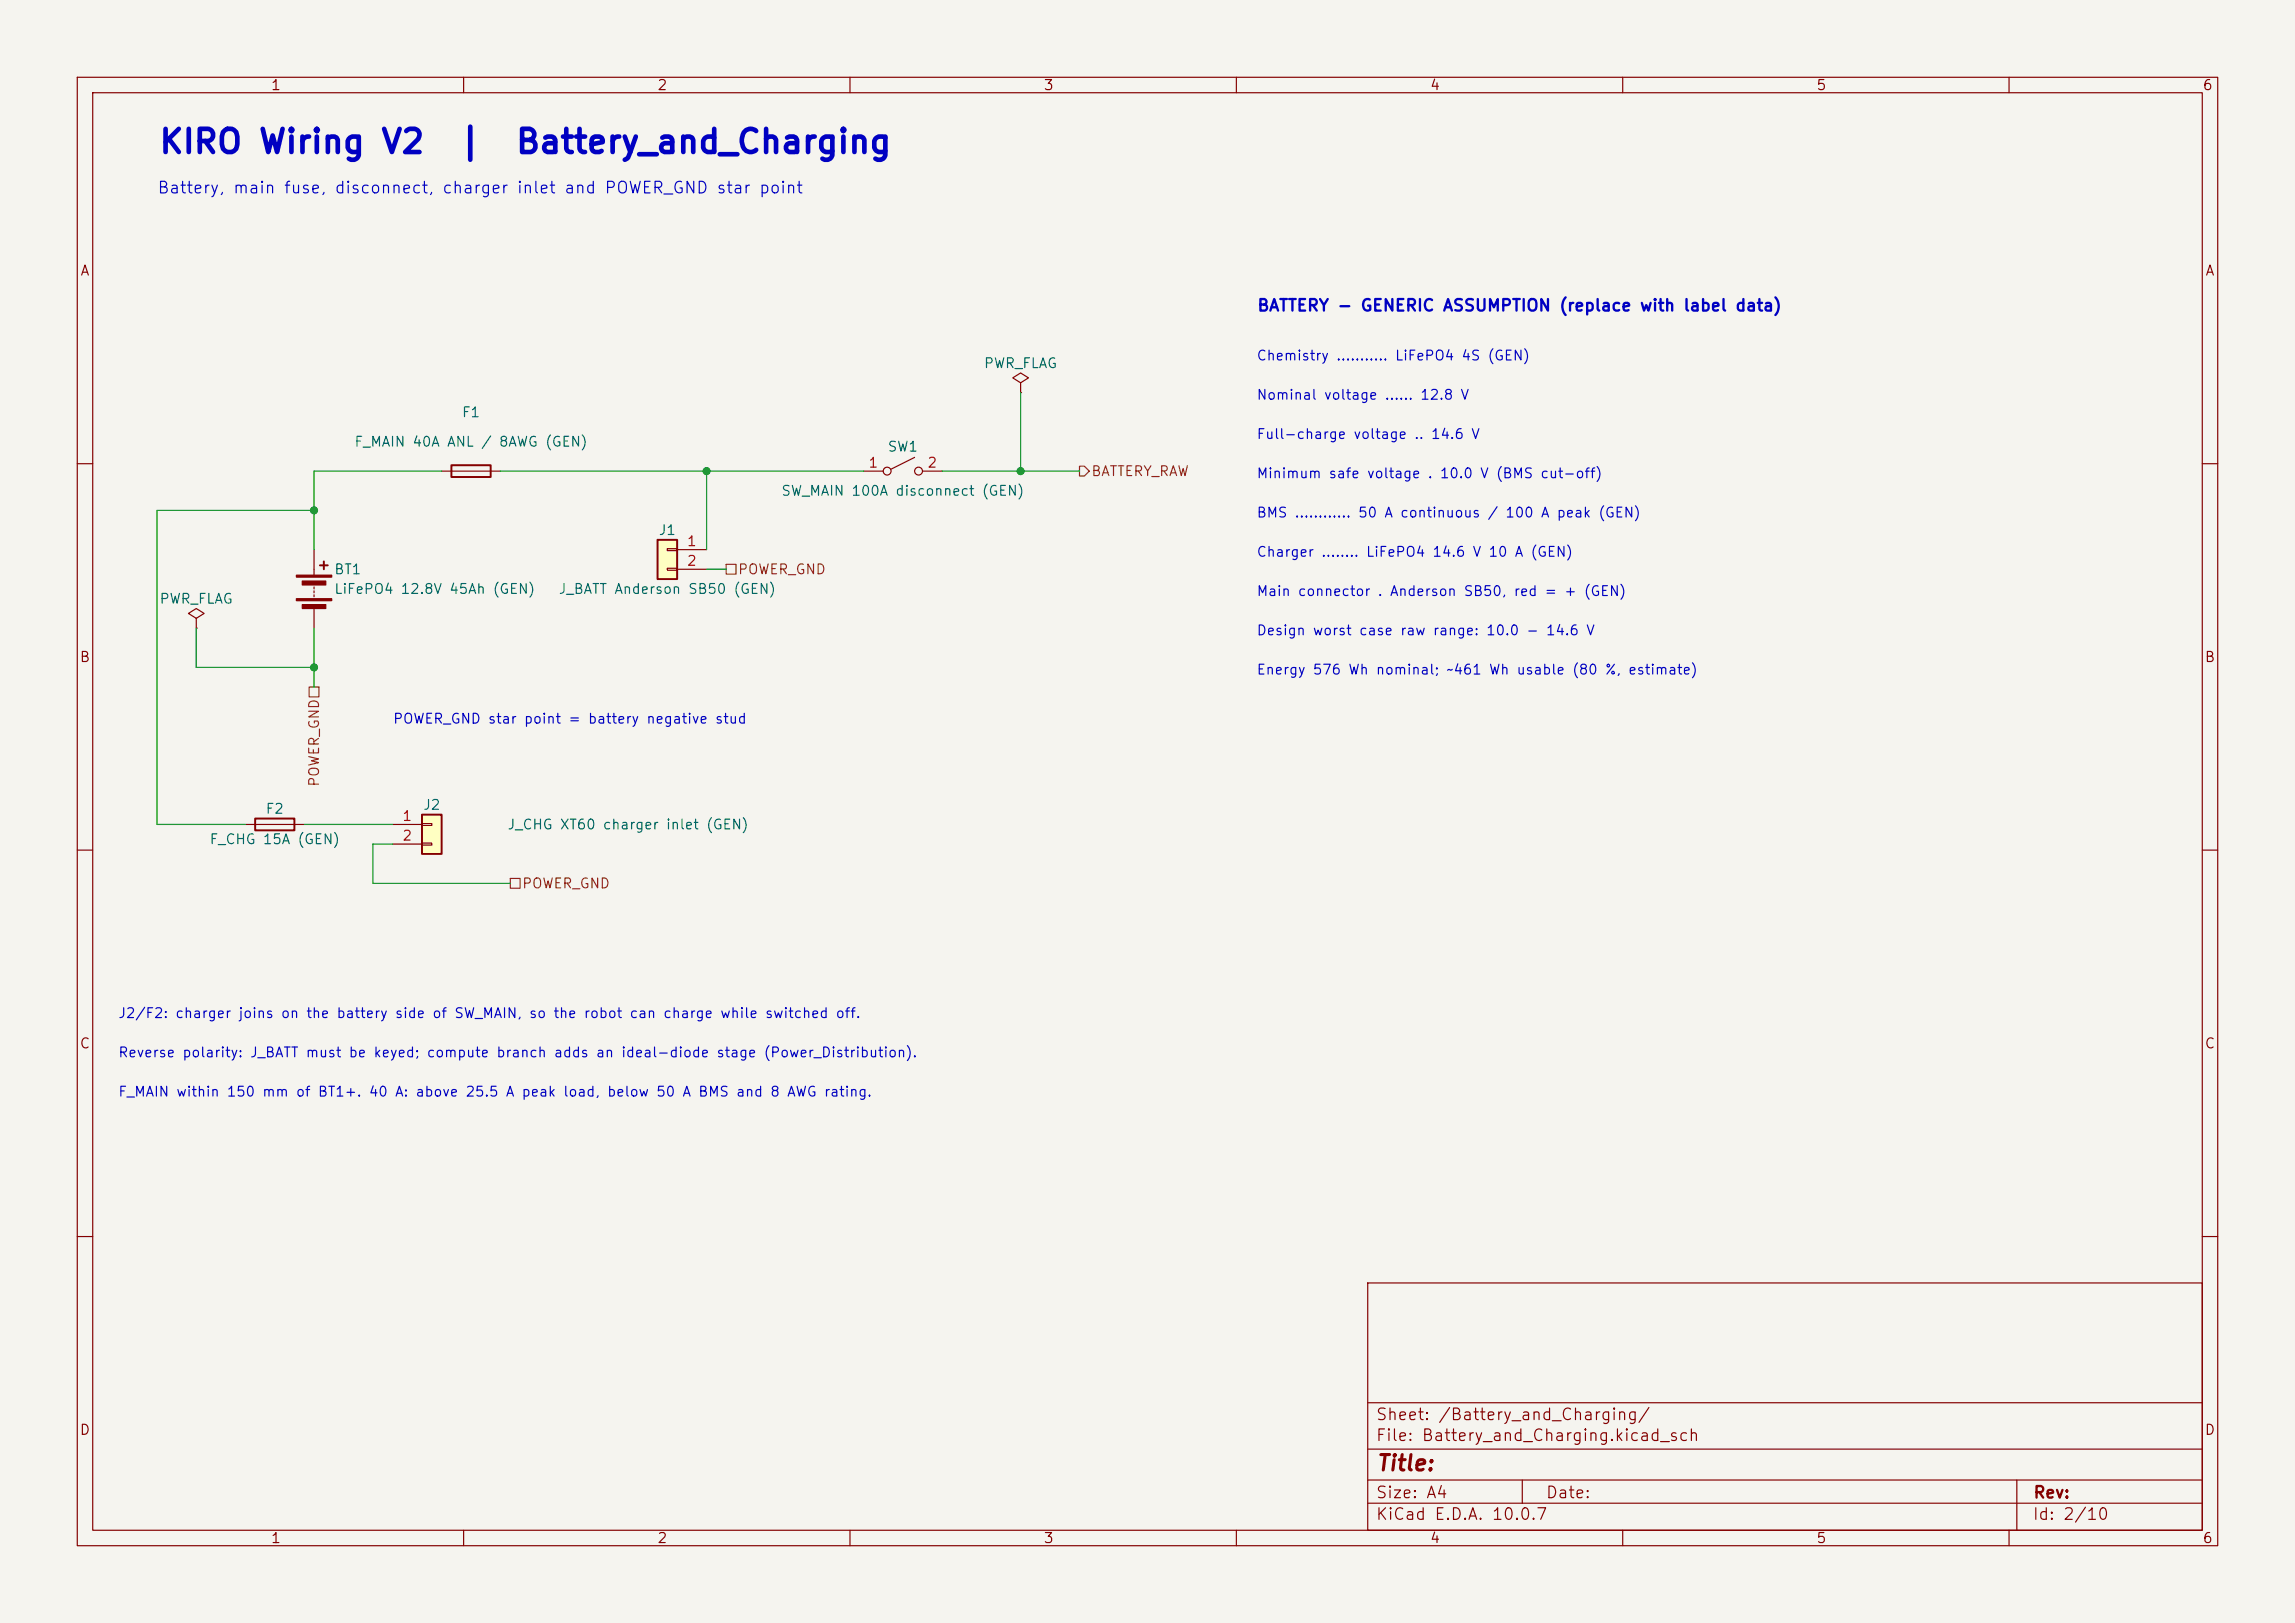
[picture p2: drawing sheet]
<svg xmlns="http://www.w3.org/2000/svg" width="297mm" height="210mm" viewBox="0 0 297 210" stroke-linecap="round" stroke-linejoin="round" font-family="sans-serif">
<defs><g id="words">
<g font-size="3" fill="#0000c2">
<text x="20.4" y="20.6">KIRO Wiring V2</text>
<text x="59.1" y="20.6">|</text>
<text x="66.6" y="20.6">Battery_and_Charging</text>
</g>
<text font-size="2" fill="#840000" x="178" y="190.8">Title:</text>
<g font-size="1.5" fill="#0000c2">
<text x="20.3" y="25.4">Battery, main fuse, disconnect, charger inlet and POWER_GND star point</text>
<text x="162.6" y="40.6">BATTERY - GENERIC ASSUMPTION (replace with label data)</text>
</g>
<g font-size="1.5" fill="#840000">
<text x="178" y="184.1">Sheet: /Battery_and_Charging/</text>
<text x="178" y="186.8">File: Battery_and_Charging.kicad_sch</text>
<text x="178" y="197">KiCad E.D.A. 10.0.7</text>
<text x="178" y="194.2">Size: A4</text>
<text x="200" y="194.2">Date:</text>
<text x="263" y="197">Id: 2/10</text>
<text x="263" y="194.2">Rev:</text>
</g>
<g font-size="1.3" fill="#840000">
<text x="35" y="12">1</text>
<text x="85" y="12">2</text>
<text x="135" y="12">3</text>
<text x="185" y="12">4</text>
<text x="235" y="12">5</text>
<text x="285" y="12">6</text>
<text x="10.3" y="36">A</text>
<text x="285.3" y="36">A</text>
<text x="10.2" y="86">B</text>
<text x="285.2" y="86">B</text>
<text x="10.2" y="136">C</text>
<text x="285.2" y="136">C</text>
<text x="10.2" y="186">D</text>
<text x="285.2" y="186">D</text>
<text x="35" y="200">1</text>
<text x="85" y="200">2</text>
<text x="135" y="200">3</text>
<text x="185" y="200">4</text>
<text x="235" y="200">5</text>
<text x="285" y="200">6</text>
</g>
<g font-size="1.3" fill="#006464">
<text x="127.2" y="48">PWR_FLAG</text>
<text x="45.8" y="58.1">F_MAIN 40A ANL / 8AWG (GEN)</text>
<text x="59.7" y="54.3">F1</text>
<text x="114.8" y="58.7">SW1</text>
<text x="101" y="64.5">SW_MAIN 100A disconnect (GEN)</text>
<text x="85.1" y="69.5">J1</text>
<text x="43.2" y="74.6">BT1</text>
<text x="43.2" y="77.2">LiFePO4 12.8V 45Ah (GEN)</text>
<text x="72.2" y="77.2">J_BATT Anderson SB50 (GEN)</text>
<text x="20.6" y="78.4">PWR_FLAG</text>
<text x="34.3" y="105.6">F2</text>
<text x="54.7" y="105.1">J2</text>
<text x="65.6" y="107.6">J_CHG XT60 charger inlet (GEN)</text>
<text x="27" y="109.5">F_CHG 15A (GEN)</text>
</g>
<g font-size="1.3" fill="#0000c2">
<text x="162.5" y="47">Chemistry ........... LiFePO4 4S (GEN)</text>
<text x="162.5" y="52">Nominal voltage ...... 12.8 V</text>
<text x="162.5" y="57.1">Full-charge voltage .. 14.6 V</text>
<text x="162.5" y="62.2">Minimum safe voltage . 10.0 V (BMS cut-off)</text>
<text x="162.5" y="67.3">BMS ............ 50 A continuous / 100 A peak (GEN)</text>
<text x="162.5" y="72.4">Charger ........ LiFePO4 14.6 V 10 A (GEN)</text>
<text x="162.5" y="77.4">Main connector . Anderson SB50, red = + (GEN)</text>
<text x="162.5" y="82.5">Design worst case raw range: 10.0 - 14.6 V</text>
<text x="162.5" y="87.6">Energy 576 Wh nominal; ~461 Wh usable (80 %, estimate)</text>
<text x="50.8" y="94">POWER_GND star point = battery negative stud</text>
<text x="15.2" y="132.1">J2/F2: charger joins on the battery side of SW_MAIN, so the robot can charge while switched off.</text>
<text x="15.2" y="137.1">Reverse polarity: J_BATT must be keyed; compute branch adds an ideal-diode stage (Power_Distribution).</text>
<text x="15.2" y="142.2">F_MAIN within 150 mm of BT1+. 40 A: above 25.5 A peak load, below 50 A BMS and 8 AWG rating.</text>
</g>
<g font-size="1.3" fill="#a90000">
<text x="112.3" y="60.8">1</text>
<text x="119.9" y="60.8">2</text>
<text x="88.8" y="71">1</text>
<text x="88.8" y="73.5">2</text>
<text x="52" y="106.5">1</text>
<text x="52" y="109.1">2</text>
</g>
<g font-size="1.3" fill="#725600">
<text x="141.1" y="61.9">BATTERY_RAW</text>
<text x="95.4" y="74.6">POWER_GND</text>
<text x="41.6" y="101.9" transform="rotate(-90 41.6 101.9)">POWER_GND</text>
<text x="67.5" y="115.3">POWER_GND</text>
</g>
</g></defs>
<path d="M0 0h297v210h-297z" fill="#f5f4ef" stroke="#f5f4ef" stroke-width=".13"/>
<g fill="none" stroke="#840000" stroke-width=".15">
<path d="M10 10h277v190h-277zM12 12h273v186h-273zM60 10v2M110 10v2M160 10v2M210 10v2M260 10v2M132.1 49.5l1-.6-1-.6-1 .6 1 .6v1.3M132.1 50.8h.1M10 60h2M285 60h2M10 110h2"/>
<path d="M285 110h2M10 160h2M177 166h108v32h-108zM285 160h2M60 198v2M110 198v2M160 198v2M177 194.5h108M177 191.5h108M177 187.5h108M177 181.5h108M197 191.5v3"/>
<path d="M210 198v2M260 198v2M261 191.5v6.5"/>
</g>
<path d="M85.1 69.9h2.5v5h-2.5z" fill="#ffffc2"/>
<path d="M41.4 73.2h1M41.9 72.6v1.1M85.1 69.9h2.5v5h-2.5z" fill="none" stroke="#840000" stroke-width=".25"/>
<path d="M40.6 71.1v3.3M40.6 75.9v.3M40.6 76.5v.2M40.6 77v.2M40.6 78.7v2.6M86.4 71h1.2v.2h-1.2zM86.4 73.5h1.2v.3h-1.2zM87.6 71.1h3.8M87.6 73.7h3.8M25.4 80l1-.6-1-.7-1 .7 1 .6v1.3M25.4 81.3h.1" fill="none" stroke="#840000" stroke-width=".15"/>
<g fill="#840000" stroke="#840000" stroke-width=".15">
<path d="M38.4 74.4h4.5v.3h-4.5z"/>
<path d="M38.4 77.5h4.5v.2h-4.5z"/>
<path d="M39.1 75.2h3.1v.5h-3.1z"/>
<path d="M39.1 78.2h3.1v.5h-3.1z"/>
</g>
<path d="M54.6 105.4h2.5v5.1h-2.5z" fill="#ffffc2"/>
<path d="M58.4 60.2h5.1v1.5h-5.1zM33 105.9h5.1v1.5h-5.1zM54.6 105.4h2.5v5.1h-2.5z" fill="none" stroke="#840000" stroke-width=".25"/>
<g fill="none" stroke="#840000" stroke-width=".15">
<path d="M118.4 59.2l-3.1 1.5M57.1 61h7.7M111.8 61h2.5M119.4 61h2.5M31.7 106.7h7.7M50.8 106.7h3.8M50.8 109.2h3.8M54.6 106.6h1.3v.2h-1.3zM54.6 109.1h1.3v.2h-1.3z"/>
<circle cx="114.8" cy="61" r=".51"/>
<circle cx="118.9" cy="61" r=".51"/>
</g>
<path d="M94 73h1.2v1.3h-1.2zM139.7 60.3h.6l.7 .7-.7 .6h-.6zM40 88.9h1.3v1.3h-1.3zM66 113.7h1.3v1.2h-1.3z" fill="none" stroke="#725600" stroke-width=".15"/>
<path d="M132.1 50.8v10.2M40.6 66h-20.3v40.7h11.4M57.1 61h-16.5v10.1M64.8 61h47M91.4 73.7h2.6M91.4 61v10.1M121.9 61h17.8M25.4 81.3v5.1h15.2M40.6 81.3v7.6M39.4 106.7h11.4M50.8 109.2h-2.5v5.1h17.7" fill="none" stroke="#009600" stroke-width=".15"/>
<g fill="#009600" stroke="#009600" stroke-width=".13">
<circle cx="40.6" cy="66" r=".46"/>
<circle cx="40.6" cy="86.4" r=".46"/>
<circle cx="91.4" cy="61" r=".46"/>
<circle cx="132.1" cy="61" r=".46"/>
</g>
<use href="#words"/>
</svg>
